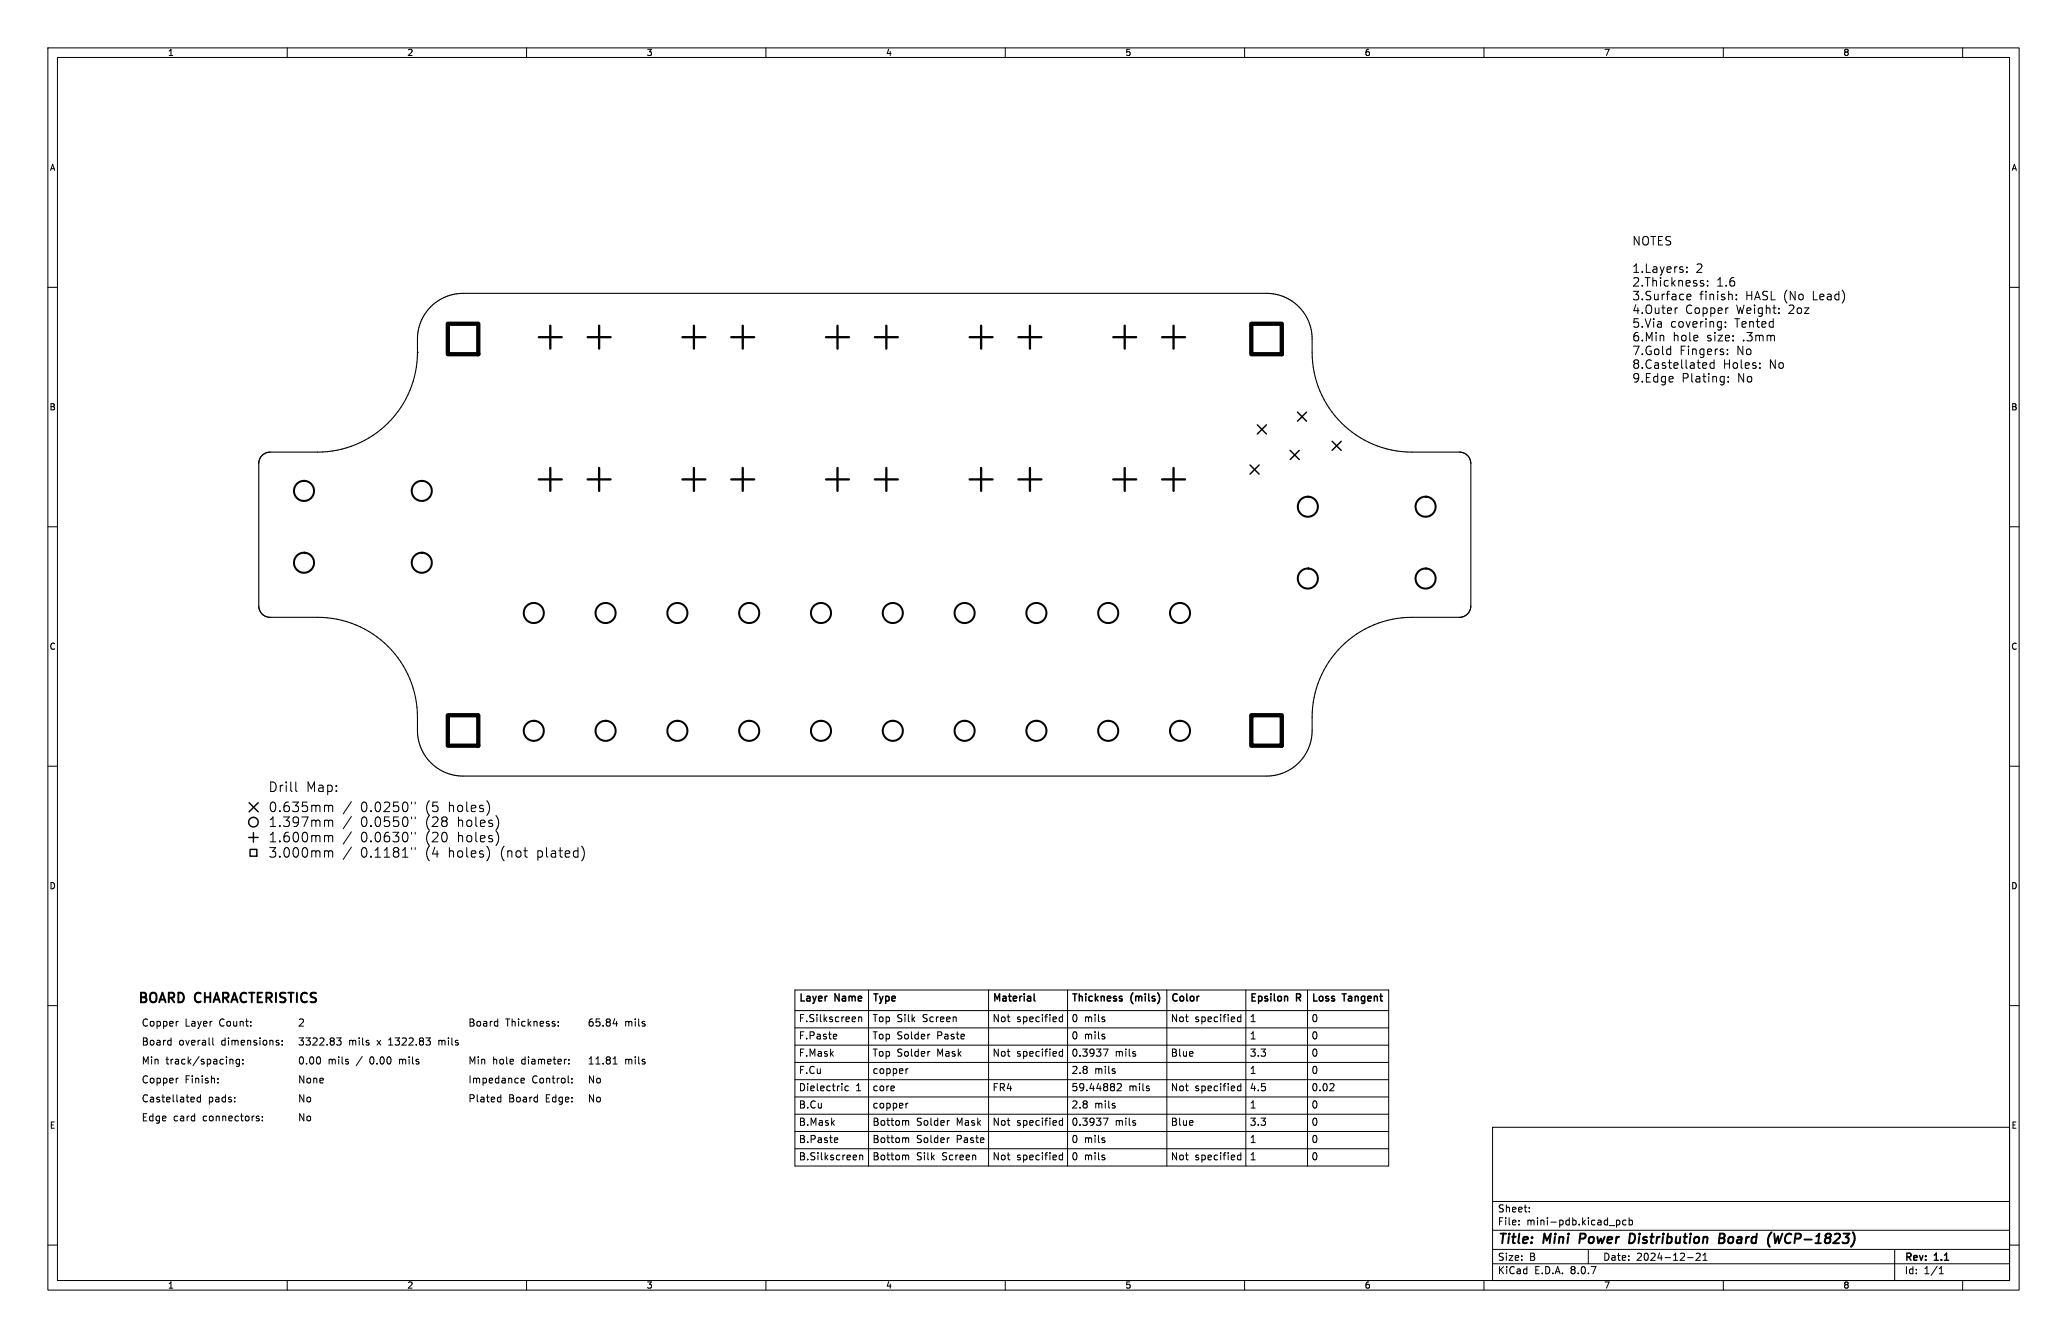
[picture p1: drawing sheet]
<svg xmlns="http://www.w3.org/2000/svg" width="432mm" height="279mm" viewBox="0 0 432 279" stroke-linecap="round" stroke-linejoin="round" font-family="sans-serif">
<defs><g id="words">
<g font-size="2.8">
<text x="28.7" y="210.4">BOARD</text>
<text x="40.8" y="210.4">CHARACTERISTICS</text>
<text x="312.8" y="260.3">Title:</text>
<text x="322.5" y="260.3">Mini</text>
<text x="330.8" y="260.3">Power</text>
<text x="342" y="260.3">Distribution</text>
<text x="361.5" y="260.3">Board</text>
<text x="372.5" y="260.3">(WCP-1823)</text>
</g>
<g font-size="2.5">
<text x="340.9" y="51.4">NOTES</text>
<text x="340.9" y="57.1">1.Layers:</text>
<text x="340.9" y="60">2.Thickness:</text>
<text x="354.2" y="57.1">2</text>
<text x="358.5" y="60">1.6</text>
<text x="340.9" y="62.8">3.Surface</text>
<text x="340.9" y="65.7">4.Outer</text>
<text x="352" y="65.7">Copper</text>
<text x="354.9" y="62.8">finish:</text>
<text x="362.6" y="65.7">Weight:</text>
<text x="364.6" y="62.8">HASL (No</text>
<text x="373.6" y="65.7">2oz</text>
<text x="378.7" y="62.8">Lead)</text>
<text x="340.9" y="68.6">5.Via</text>
<text x="340.9" y="71.4">6.Min</text>
<text x="348.8" y="68.6">covering:</text>
<text x="349.3" y="71.4">hole</text>
<text x="356.5" y="71.4">size:</text>
<text x="362.3" y="68.6">Tented</text>
<text x="364" y="71.4">.3mm</text>
<text x="340.9" y="74.3">7.Gold</text>
<text x="340.9" y="77.1">8.Castellated</text>
<text x="350.8" y="74.3">Fingers:</text>
<text x="359.8" y="77.1">Holes:</text>
<text x="362.7" y="74.3">No</text>
<text x="369.5" y="77.1">No</text>
<text x="340.9" y="80">9.Edge</text>
<text x="351.2" y="80">Plating:</text>
<text x="362.9" y="80">No</text>
</g>
<g font-size="2.1">
<text x="166.8" y="209.9">Layer</text>
<text x="174.5" y="209.9">Name</text>
<text x="182.2" y="209.9">Type</text>
<text x="207.3" y="209.9">Material</text>
<text x="223.8" y="209.9">Thickness</text>
<text x="236.3" y="209.9">(mils)</text>
<text x="244.5" y="209.9">Color</text>
<text x="261" y="209.9">Epsilon</text>
<text x="270.9" y="209.9">R</text>
<text x="273.9" y="209.9">Loss</text>
<text x="280.6" y="209.9">Tangent</text>
<text x="29.5" y="214.8">Copper</text>
<text x="38.7" y="214.8">Layer</text>
<text x="46.1" y="214.8">Count:</text>
<text x="62.1" y="214.8">2</text>
<text x="97.7" y="214.8">Board</text>
<text x="105.6" y="214.8">Thickness:</text>
<text x="122.6" y="214.8">65.84</text>
<text x="130.5" y="214.8">mils</text>
<text x="166.8" y="213.6">F.Silkscreen</text>
<text x="182.2" y="213.6">Top Silk</text>
<text x="192.5" y="213.6">Screen</text>
<text x="207.3" y="213.6">Not</text>
<text x="212.2" y="213.6">specified</text>
<text x="223.8" y="213.6">0 mils</text>
<text x="244.5" y="213.6">Not</text>
<text x="249.4" y="213.6">specified</text>
<text x="261" y="213.6">1</text>
<text x="273.9" y="213.6">0</text>
<text x="29.5" y="218.8">Board</text>
<text x="37.4" y="218.8">overall</text>
<text x="46.5" y="218.8">dimensions:</text>
<text x="62.1" y="218.8">3322.83</text>
<text x="72.8" y="218.8">mils</text>
<text x="79" y="218.8">x</text>
<text x="81.7" y="218.8">1322.83</text>
<text x="92.4" y="218.8">mils</text>
<text x="166.8" y="220.8">F.Mask</text>
<text x="166.8" y="217.2">F.Paste</text>
<text x="182.2" y="217.2">Top Solder</text>
<text x="182.2" y="220.8">Top Solder</text>
<text x="195.5" y="217.2">Paste</text>
<text x="195.5" y="220.8">Mask</text>
<text x="207.3" y="220.8">Not</text>
<text x="212.2" y="220.8">specified</text>
<text x="223.8" y="220.8">0.3937</text>
<text x="223.8" y="217.2">0 mils</text>
<text x="232.8" y="220.8">mils</text>
<text x="244.5" y="220.8">Blue</text>
<text x="261" y="217.2">1</text>
<text x="261" y="220.8">3.3</text>
<text x="273.9" y="217.2">0</text>
<text x="273.9" y="220.8">0</text>
<text x="29.5" y="226.7">Copper</text>
<text x="29.5" y="222.7">Min</text>
<text x="34.7" y="222.7">track/spacing:</text>
<text x="38.7" y="226.7">Finish:</text>
<text x="62.1" y="222.7">0.00</text>
<text x="62.1" y="226.7">None</text>
<text x="68.6" y="222.7">mils</text>
<text x="74.7" y="222.7">/</text>
<text x="77.7" y="222.7">0.00</text>
<text x="84.2" y="222.7">mils</text>
<text x="97.7" y="226.7">Impedance</text>
<text x="97.7" y="222.7">Min</text>
<text x="102.9" y="222.7">hole</text>
<text x="109.2" y="222.7">diameter:</text>
<text x="111.1" y="226.7">Control:</text>
<text x="122.6" y="226.7">No</text>
<text x="122.6" y="222.7">11.81</text>
<text x="130.5" y="222.7">mils</text>
<text x="166.8" y="224.4">F.Cu</text>
<text x="182.2" y="224.4">copper</text>
<text x="223.8" y="224.4">2.8</text>
<text x="228.5" y="224.4">mils</text>
<text x="261" y="224.4">1</text>
<text x="273.9" y="224.4">0</text>
<text x="29.5" y="230.6">Castellated</text>
<text x="43.5" y="230.6">pads:</text>
<text x="62.1" y="230.6">No</text>
<text x="97.7" y="230.6">Plated</text>
<text x="106.3" y="230.6">Board</text>
<text x="114.2" y="230.6">Edge:</text>
<text x="122.6" y="230.6">No</text>
<text x="166.8" y="228">Dielectric</text>
<text x="166.8" y="231.6">B.Cu</text>
<text x="178.6" y="228">1</text>
<text x="182.2" y="231.6">copper</text>
<text x="182.2" y="228">core</text>
<text x="207.3" y="228">FR4</text>
<text x="223.8" y="231.6">2.8</text>
<text x="223.8" y="228">59.44882</text>
<text x="228.5" y="231.6">mils</text>
<text x="235.6" y="228">mils</text>
<text x="244.5" y="228">Not</text>
<text x="249.4" y="228">specified</text>
<text x="261" y="231.6">1</text>
<text x="261" y="228">4.5</text>
<text x="273.9" y="228">0.02</text>
<text x="273.9" y="231.6">0</text>
<text x="29.5" y="234.6">Edge</text>
<text x="36.3" y="234.6">card</text>
<text x="42.6" y="234.6">connectors:</text>
<text x="62.1" y="234.6">No</text>
<text x="166.8" y="238.8">B.Paste</text>
<text x="166.8" y="235.2">B.Mask</text>
<text x="182.2" y="238.8">Bottom</text>
<text x="182.2" y="235.2">Bottom</text>
<text x="191.3" y="238.8">Solder</text>
<text x="191.3" y="235.2">Solder</text>
<text x="199.5" y="238.8">Paste</text>
<text x="199.5" y="235.2">Mask</text>
<text x="207.3" y="235.2">Not</text>
<text x="212.2" y="235.2">specified</text>
<text x="223.8" y="238.8">0 mils</text>
<text x="223.8" y="235.2">0.3937</text>
<text x="232.8" y="235.2">mils</text>
<text x="244.5" y="235.2">Blue</text>
<text x="261" y="238.8">1</text>
<text x="261" y="235.2">3.3</text>
<text x="273.9" y="238.8">0</text>
<text x="273.9" y="235.2">0</text>
<text x="166.8" y="242.4">B.Silkscreen</text>
<text x="182.2" y="242.4">Bottom</text>
<text x="191.3" y="242.4">Silk</text>
<text x="196.5" y="242.4">Screen</text>
<text x="207.3" y="242.4">Not</text>
<text x="212.2" y="242.4">specified</text>
<text x="223.8" y="242.4">0 mils</text>
<text x="244.5" y="242.4">Not</text>
<text x="249.4" y="242.4">specified</text>
<text x="261" y="242.4">1</text>
<text x="273.9" y="242.4">0</text>
<text x="312.8" y="256.1">File:</text>
<text x="312.8" y="253.4">Sheet:</text>
<text x="318.9" y="256.1">mini-pdb.kicad_pcb</text>
<text x="312.8" y="263.5">Size:</text>
<text x="319.5" y="263.5">B</text>
<text x="334.8" y="263.5">Date:</text>
<text x="341.8" y="263.5">2024-12-21</text>
<text x="397.8" y="263.7">Rev:</text>
<text x="404.2" y="263.7">1.1</text>
<text x="312.8" y="266.3">KiCad</text>
<text x="320.5" y="266.3">E.D.A.</text>
<text x="328.1" y="266.3">8.0.7</text>
<text x="397.8" y="266.3">Id:</text>
<text x="401.9" y="266.3">1/1</text>
</g>
<g font-size="1.8">
<text x="35" y="11.9">1</text>
<text x="85" y="11.9">2</text>
<text x="135" y="11.9">3</text>
<text x="185" y="11.9">4</text>
<text x="235" y="11.9">5</text>
<text x="285" y="11.9">6</text>
<text x="335" y="11.9">7</text>
<text x="385" y="11.9">8</text>
<text x="10.3" y="35.9">A</text>
<text x="420.1" y="35.9">A</text>
<text x="10.3" y="85.9">B</text>
<text x="420.1" y="85.9">B</text>
<text x="10.3" y="135.9">C</text>
<text x="420.1" y="135.9">C</text>
<text x="10.3" y="185.9">D</text>
<text x="420.1" y="185.9">D</text>
<text x="10.3" y="235.9">E</text>
<text x="420.1" y="235.9">E</text>
<text x="35" y="269.3">1</text>
<text x="85" y="269.3">2</text>
<text x="135" y="269.3">3</text>
<text x="185" y="269.3">4</text>
<text x="235" y="269.3">5</text>
<text x="285" y="269.3">6</text>
<text x="335" y="269.3">7</text>
<text x="385" y="269.3">8</text>
</g>
</g></defs>
<g fill="none" stroke="#000" stroke-width=".21">
<path d="M10 10h411.8v259.4h-411.8zM12 12h407.8v255.4h-407.8zM60 10v2M110 10v2M160 10v2M210 10v2M260 10v2M310 10v2M360 10v2M410 10v2M352.4 56.7v.2M352.4 55.8v.2"/>
<path d="M355.3 59.1l.4 .1 .3 .2-.1 .3h-.5M355.3 58.6h.6M356.7 59.6v.1M356.7 58.6v.2M10 60h2M348.8 72.9l.2 .1M349 72.3v1.8M349 74l-.2 .1M349.4 78.7l.1 .3-.8 .2M350.4 64.3l-.3 .1-.2 .2M352.4 62l.8-.2v-.3l-.5-.1-.3 .3 .1 .8h.7M356 75.7l.5 .1v.4l-.8 .1"/>
<path d="M356.5 76.8l-.5 .1M358.1 75.8l-.5-.1-.4 .4v.5l.2 .2h.7M358.1 75.1v1.8M359.4 67.1l.2 .1M359.6 67.1l-.1 1.7M359.6 68.3h-.2M360 78.6l.2 .1M360.2 78.6l-.1 1.6M360.2 79.7l-.2 .1M360.4 68.2v.1M360.4 67.2v.2M360.9 73v.1"/>
<path d="M360.9 64.3h.1M360.9 73.9v.2M361 79.6v.2M361 78.7v.2M362.7 62.4v.2M362.7 61.5v.2M367.6 76.8v.1M367.6 75.8v.2M371.6 65.3v.2M371.6 64.4v.1M419.8 60h2M10 110h2"/>
<path d="M419.8 110h2M10 160h2M419.8 160h2M56.4 177h1.2l-.7 .8a.54 .54 0 0 1 .7 .3v.5l-.2 .3-.8 .1-.2-.2M56.5 174.4l.5-.6v2M56.5 172.6h1.1M56.5 171.2l.5-.6v2M56.5 175.8h1.1M56.6 163.3a1.01 1.01 0 0 1 1.1 1 1.01 1.01 0 0 1-1.1 1zM56.7 167.6l.4-.1a1.25 1.25 0 0 1 0 2h-.2a1.33 1.33 0 0 1-.2-1.9zM58.5 172.4v.2M58.5 169.3v.2"/>
<path d="M58.5 175.6v.2M58.5 178.8v.2M58.6 164v1.3M59.1 164l-.4 .1-.1 .2M59.2 170.6h1.3l-.7 .8a.54 .54 0 0 1 .7 .3v.5l-.2 .3-.8 .1-.3-.2M59.5 177.2l.5-.2a1.25 1.25 0 0 1 0 2l-.5-.2a1.68 1.68 0 0 1 0-1.6zM59.8 163.3v.2M59.8 164v1.3M60.3 173.8a.79 .79 0 0 0-1 .9v.7l.2 .3 .6 .1 .3-.2 .1-.7-.2-.2-.6-.1-.4 .3M60.3 167.5a.79 .79 0 0 0-1 .8v.8l.2 .3 .6 .1 .3-.2 .1-.7-.2-.3h-.6l-.4 .3M60.7 163.3v1.7l.3 .3M61.1 167.5h1.3l-.7 .8a.54 .54 0 0 1 .7 .3v.5l-.2 .3-.8 .1-.3-.2"/>
<path d="M61.4 177.2l.5-.2a1.25 1.25 0 0 1 0 2l-.5-.2a1.68 1.68 0 0 1 0-1.6zM61.5 173.9l.4-.1a1.25 1.25 0 0 1 0 2h-.2a1.33 1.33 0 0 1-.2-1.9zM61.8 163.3v1.7l.3 .3M62.4 171.5l-.4 .3-.6-.1-.2-.2v-.5l.2-.3 .6-.1 .3 .2a1.32 1.32 0 0 1-.5 1.8h-.4M63 170.6h1.4l-.9 2M63.4 177.1l.4-.1a1.25 1.25 0 0 1 0 2h-.2a1.33 1.33 0 0 1-.2-1.9zM63.4 173.9l.4-.1a1.25 1.25 0 0 1 0 2h-.2a1.33 1.33 0 0 1-.2-1.9zM64.2 167.5h-1l-.1 .9 .3-.1h.7l.2 .3-.1 .7-.3 .2h-.5l-.3-.2M64.4 165.3v-2l.6 1.4 .7-1.4v2M65.1 168.3a.5 .5 0 0 1 .9 .1M65.1 174.7a.5 .5 0 0 1 .9 0M65.1 177.9a.5 .5 0 0 1 .9 0"/>
<path d="M65.1 171.5a.5 .5 0 0 1 .9 0M65.1 168.2v1.3M65.1 171.3v1.3M65.1 174.5v1.3M65.1 177.7v1.3M66 168.4l.3-.2 .4 .1 .1 1.2M66 174.7l.3-.2 .4 .1 .1 1.2M66 177.9l.3-.2 .4 .1 .1 1.2M66 171.5l.3-.2 .4 .1 .1 1.2M66 168.4v1.1M66 171.5v1.1M66 174.7v1.1"/>
<path d="M66 177.9v1.1M66.6 164.1h.8l.1 1.2M67.5 164.4l-.7 .1a.39 .39 0 0 0-.3 .4 .39 .39 0 0 0 .3 .4l.7-.1M67.8 168.2v1.3M67.8 171.3v1.3M67.8 174.5v1.3M67.8 177.7v1.3M67.8 168.3a.5 .5 0 0 1 .8 .1M67.8 174.7a.5 .5 0 0 1 .8 0M67.8 177.9a.5 .5 0 0 1 .8 0M67.8 171.5a.5 .5 0 0 1 .8 0M68.5 164.1l.5-.1 .4 .3v.6l-.2 .3h-.7"/>
<path d="M68.5 164v2M68.6 168.4l.3-.2 .5 .1 .1 1.2M68.6 174.7l.3-.2 .5 .1 .1 1.2M68.6 177.9l.3-.2 .5 .1 .1 1.2M68.6 171.5l.3-.2 .5 .1 .1 1.2M68.6 168.4v1.1M68.6 171.5v1.1M68.6 174.7v1.1M68.6 177.9v1.1M70.3 165.1v.2M70.3 164.1v.1M73.4 173.7l-1.7 2.6"/>
<path d="M73.4 167.4l-1.7 2.6M73.4 176.9l-1.7 2.6M73.4 170.5l-1.7 2.6M75.7 170.8l.5-.2a1.25 1.25 0 0 1 0 2l-.5-.2a1.68 1.68 0 0 1 0-1.6zM75.7 177.2l.5-.2a1.25 1.25 0 0 1 0 2l-.5-.2a1.68 1.68 0 0 1 0-1.6zM75.7 174l.5-.2a1.25 1.25 0 0 1 0 2l-.5-.2a1.68 1.68 0 0 1 0-1.6zM75.7 167.7l.5-.2a1.25 1.25 0 0 1 0 2l-.5-.2a1.68 1.68 0 0 1 0-1.6zM77.5 175.6v.2M77.5 178.8v.2M77.5 169.3v.2M77.5 172.4v.2M78.4 177.6l.5-.6v2"/>
<path d="M78.4 179h1.1M78.6 170.7l.4-.1a1.25 1.25 0 0 1 0 2h-.2a1.33 1.33 0 0 1-.2-1.9zM78.6 167.6l.4-.1a1.25 1.25 0 0 1 0 2h-.2a1.33 1.33 0 0 1-.2-1.9zM78.6 173.9l.4-.1a1.25 1.25 0 0 1 0 2h-.2a1.33 1.33 0 0 1-.2-1.9zM80.3 177.6l.5-.6v2M80.3 179h1.1M80.3 167.7l.3-.2 .6 .1a.54 .54 0 0 1 .1 .7l-1.1 1.2h1.2M81.2 173.8a.79 .79 0 0 0-.9 .9v.7l.2 .3 .5 .1 .3-.2 .1-.7-.2-.2-.6-.1-.3 .3M81.3 170.6h-.9l-.1 .9 .3-.1 .6 .1 .2 .2-.1 .7-.3 .2h-.4l-.3-.2M82.1 173.8h1.2l-.7 .8a.54 .54 0 0 1 .7 .3v.5l-.2 .3-.7 .1-.3-.2M82.6 177.9l-.4-.4 .4-.5 .5 .1 .2 .3-.4 .5M82.6 177.9l-.4 .3v.4l.4 .4 .5-.1 .2-.3v-.4l-.4-.3"/>
<path d="M82.6 177.9h.3M83.2 170.6h-.9l-.1 .9 .3-.1 .6 .1 .2 .2-.1 .7-.3 .2h-.4l-.3-.2M83.2 167.5h-.9l-.1 .9 .3-.1h.6l.2 .3-.1 .7-.3 .2h-.4l-.3-.2M84.1 179h1.1M84.1 177.6l.5-.6v2M84.4 170.7l.3-.1a1.25 1.25 0 0 1 0 2h-.1a1.33 1.33 0 0 1-.2-1.9zM84.4 167.6l.3-.1a1.25 1.25 0 0 1 0 2h-.1a1.33 1.33 0 0 1-.2-1.9zM84.4 173.9l.3-.1a1.25 1.25 0 0 1 0 2h-.1a1.33 1.33 0 0 1-.2-1.9zM86 167.5v.4M86 170.6v.4M86 173.8v.4M86 177v.4"/>
<path d="M86.7 167.5v.4M86.7 170.6v.4M86.7 173.8v.4M86.7 177v.4M89.7 170.3a2.29 2.29 0 0 0 0 3.1M89.7 173.5a2.29 2.29 0 0 0 0 3.1M89.7 176.7a2.29 2.29 0 0 0 0 3.1M89.7 167.2a2.29 2.29 0 0 0 0 3.1M90.4 170.8l.2-.2 .7 .1a.54 .54 0 0 1 .1 .8l-1.1 1.1h1.2M90.4 174l.2-.2 .7 .1a.54 .54 0 0 1 .1 .8l-1.1 1.1h1.2M90.8 176.9l-.4 1.4h1.2M91.3 177.7v1.3"/>
<path d="M91.4 167.5h-.9l-.1 .9 .2-.1h.7l.2 .3-.1 .7-.3 .2h-.5l-.2-.2M92.6 173.9l.3-.1a1.25 1.25 0 0 1 0 2h-.2a1.33 1.33 0 0 1-.1-1.9zM92.6 171.5l-.3-.4 .3-.5 .6 .1 .2 .3-.4 .5M92.6 171.5l-.3 .3 .1 .6 .2 .2 .6-.1 .2-.3-.1-.6-.3-.1M92.6 171.5h.4M93.9 168.3a.5 .5 0 0 1 .8 .1v1.1M93.9 177.9a.5 .5 0 0 1 .8 0v1.1M93.9 167.5v2M93.9 177v2M95.7 168.3a.54 .54 0 0 1 .5-.2 .54 .54 0 0 1 .4 .4v.6a.54 .54 0 0 1-.5 .4 .54 .54 0 0 1-.5-.4zM95.7 177.9a.54 .54 0 0 1 .5-.2 .54 .54 0 0 1 .4 .3v.6a.54 .54 0 0 1-.5 .4 .54 .54 0 0 1-.5-.4zM95.8 174.7a.5 .5 0 0 1 .8 0v1.1"/>
<path d="M95.8 171.5a.5 .5 0 0 1 .8 0v1.1M95.8 170.6v2M95.8 173.8v2M97.5 167.5v1.7l.3 .3M97.5 177v1.7l.3 .3M97.7 174.6a.54 .54 0 0 1 .9 .2v.6a.54 .54 0 0 1-.6 .4 .54 .54 0 0 1-.5-.4v-.6zM97.7 171.4a.54 .54 0 0 1 .9 .2v.6a.54 .54 0 0 1-.6 .4 .54 .54 0 0 1-.5-.4v-.6zM98.5 168.8l.9-.2-.1-.3-.6-.1-.2 .2 .1 1h.7M98.5 178.3l.9-.2-.1-.3-.6-.1-.2 .2 .1 1h.7M99.4 170.6v1.7l.3 .3M99.4 173.8v1.7l.3 .3M100.4 171.9l.9-.2-.1-.3-.6-.1-.2 .2 .1 1h.7"/>
<path d="M100.4 175.1l.9-.2-.1-.3-.6-.1-.2 .2 .1 1h.7M100.9 168.3l-.4-.1-.3 .2 .1 .3 .6 .2v.5h-.7M100.9 177.8l-.4-.1-.3 .2 .1 .3 .6 .2v.5h-.7M101.7 167.2a2.29 2.29 0 0 1 0 3.1M101.7 176.7a2.29 2.29 0 0 1 0 3.1M102.8 171.4l-.4-.1-.3 .2 .1 .3 .6 .2v.5h-.7M102.8 174.6l-.4-.1-.3 .2 .1 .3 .6 .2v.5h-.7M103.6 170.3a2.29 2.29 0 0 1 0 3.1M103.6 173.5a2.29 2.29 0 0 1 0 3.1M105.3 176.7a2.29 2.29 0 0 0 0 3.1M106.1 177.9a.5 .5 0 0 1 .8 0v1.1M106.1 177.7v1.3"/>
<path d="M107.9 177.9a.54 .54 0 0 1 .5-.2 .54 .54 0 0 1 .4 .3v.6a.54 .54 0 0 1-.5 .4 .54 .54 0 0 1-.5-.4zM109.4 177.7h.8M109.7 177v1.7l.1 .2 .4 .1M112.4 177.8l.5-.1 .4 .3v.6l-.2 .3h-.7M112.4 177.7v2M114.2 177v1.7l.3 .3M115.2 177.8h.8l.1 1.2M116.1 178.1l-.7 .1a.39 .39 0 0 0-.3 .4 .39 .39 0 0 0 .3 .4l.7-.1M116.7 177.7h.8M117 177v1.7l.1 .2 .4 .1M118.1 178.3l.9-.2-.1-.3-.5-.1-.3 .2 .1 1h.7M120.7 177.8l-.5-.1-.4 .3v.6l.2 .3h.7"/>
<path d="M120.7 177v2M121.5 176.7a2.29 2.29 0 0 1 0 3.1M10 210h2M35.6 217.2l.1 .1M35.7 216.7v1.5M35.7 218.2h-.1M37.2 213.3h-.2M44.5 216.7v1.3l.2 .2M58.1 217.7l.2 .2-.2 .3M58.1 217.2l.1 .1M59 218.1v.1M59 217.3v.1"/>
<path d="M70.3 216.7h1l-.5 .6 .4 .1v.7l-.2 .1-.7-.1M89 216.7h.9l-.5 .6M89.8 217.4v.7M91.7 217.2v1M91.9 217.2l-.2 .2M103.8 213.3h.2M104 212.8v1.5M104 214.2l-.2 .1M116.6 214.1v.2M116.6 213.3v.2M128.1 213.8h.9M128.8 213.3v1"/>
<path d="M166.1 206.7h124v36.8h-124zM166.1 218.2h124M166.1 214.6h124M166.1 211h124M174.6 216l.2 .3-.7 .2M174.7 216.9l-.1 .1M179.4 212.5l.2-.1h.3l.1 1M179.4 212.4v1M181.4 206.7v36.8M194.3 216l-.4 .1M194.3 219.6l-.4 .1M199.7 212.4l.1 1"/>
<path d="M201.4 216l.1 .3-.7 .2M206.5 206.7v36.8M222 211.9v1.5M222 219.1v1.5M222 212.4h-.5l-.2 .2 .1 .7h.6M222 219.6h-.5l-.2 .2 .1 .7h.6M223 206.7v36.8M230.5 219.1h1l-.7 1.5M230.6 212.9l.2 .2-.2 .3M230.6 216.5l.2 .2-.2 .3M230.6 212.4h.2M230.6 216h.2"/>
<path d="M237 219.6h.2M243.8 206.7v36.8M259.2 212.4h-.4l-.3 .2 .1 .7h.6M259.2 211.9v1.5M260.3 206.7v36.8M273.1 206.7v36.8M419.8 210h2M37.2 225.1l-.2 .1M40.5 229.2l.1 .3-.7 .1M41.9 229.2l-.4-.1-.3 .3 .1 .6h.6M41.9 228.6v1.5M45.5 225.2v.2"/>
<path d="M45.5 226v.1M48.1 221.3h.5l.1 .9M50 221.3l-.4-.1-.3 .3 .2 .6h.5M50 221.2v1.2l-.3 .3-.3-.1M50.7 221.3v.1M50.7 222v.2M54 233.6l.2 .2-.2 .3M54 233.1h.1M54.8 233.9v.2M54.8 233.1v.2M66.8 220.8l.2 .5-.2 .7M83.5 221.2v1"/>
<path d="M83.7 221.2l-.2 .1M104.2 229.1l.4 .1M104.6 228.6v1.5M104.6 230l-.4 .1M108.8 225.6l.8-.1-.1-.3-.4-.1-.3 .3 .1 .7h.6M118.8 222v.2M118.8 221.3v.1M119.5 225.2v.2M119.5 226v.1M128.1 222.2h.8M128.1 221.1l.4-.4v1.5M166.1 225.5h124"/>
<path d="M166.1 229.1h124M166.1 236.3h124M166.1 239.9h124M166.1 232.7h124M166.1 221.9h124M174.5 237.6l.4 .1 .1 .3-.7 .1M174.9 238.5l-.4 .1M177.2 226.8h-.4l-.3 .3 .2 .6h.5M189.4 234l.4 .2v.8M189.4 237.6l.4 .2v.8M189.7 223.2l-.4 .3M189.7 230.4l-.4 .3"/>
<path d="M198.3 234l-.3 .1M198.3 237.6l-.3 .1M205.5 237.7v.3l-.7 .1M222 234.1l-.5-.1-.2 .3 .1 .6h.6M222 233.5v1.5M230.5 233.5h1l-.7 1.5M230.6 238.1l.2 .2-.2 .3M230.6 237.6l.2 .1M232.8 230.9l.2 .2-.2 .3M232.8 223.7l.2 .2-.2 .3M232.8 230.4l.1 .1M232.8 223.2h.1"/>
<path d="M233.4 226.4l.6-.1 .3 .4-1 1.1h1M237 234.5l.3 .2-.3 .3M237 220.1l.3 .2-.3 .3M237 234l.2 .1M239.9 226.8h.1M239.9 227.3l.2 .2-.2 .3M259.2 226.3v1.5M259.2 226.8h-.4l-.3 .3 .1 .6h.6M278.5 226.3l.2 .3-.1 .3-.9 .9h1M311.8 235.4h108v32h-108zM10 260h2M179.6 241.3l.2-.1 .4 .1v.9"/>
<path d="M179.6 241.2v1M189.4 241.2l.4 .2v.8M203.8 241.3v.9M222 241.3l-.5-.1-.2 .3 .1 .6h.6M222 240.7v1.5M230.6 241.7l.2 .2-.2 .3M230.6 241.2l.2 .1M259.2 240.7v1.5M259.2 241.3l-.4-.1-.3 .3 .1 .6h.6M311.8 256.9h108M311.8 250.9h108M317.3 255.6v.2"/>
<path d="M317.3 254.9v.1M319.5 252.9v.2M319.5 252.2v.1M337.7 254.8v1.5M337.7 254.9l.4-.1 .3 .3-.1 .6h-.6M339.7 254.9l-.4-.1-.3 .3 .1 .6h.6M340.3 254.9l.5-.1 .2 .3-.1 .6h-.6M340.3 254.3v1.5M419.8 260h2M60 267.4v2M110 267.4v2M160 267.4v2"/>
<path d="M210 267.4v2M260 267.4v2M310 267.4v2M311.8 263.9h108M311.8 260.9h108M331.8 260.9v3M352.5 262.6h1.2M354.3 261.8l.6-.1 .3 .4-.9 1.1h.9M355.8 263.2h.8M355.8 262.1l.4-.4v1.5M360 267.4v2M395.8 260.9v6.5"/>
<path d="M405.1 266h.9M405.1 264.9l.4-.4v1.5M410 267.4v2"/>
</g>
<g fill="none" stroke="#000" stroke-width=".4">
<path d="M30.4 207.5l-.3-.2h-.6v2M31.5 207.6a.68 .68 0 0 1 1.1 0M33.3 209.3l.6-2 .7 2M36.3 207.5l-.3-.2h-.7v2M38.2 207.6l-.5-.3h-.4v2M41.9 207.5l-.1-.1a.72 .72 0 0 0-.9 .2M42.8 207.3v2M43.9 207.3v2M44.6 209.3l.7-2 .6 2M47.6 207.5l-.2-.2h-.8v2M48.3 209.3l.7-2 .6 2M51.5 207.5l-.1-.1a.72 .72 0 0 0-1 .2"/>
<path d="M52 207.3h1.2M52.6 207.3v2M54.8 207.3h-1v2M56.7 207.5l-.3-.2h-.8v2M57.6 207.3v2M59.6 207.4l-.7-.1-.3 .2M60.2 207.3h1.2M60.8 207.3v2M62 207.3v2M64.1 207.5l-.1-.1a.72 .72 0 0 0-.9 .2M66 207.4l-.7-.1-.3 .2M330.2 257.6l-.3 2"/>
<path d="M341.3 257.7l-.8-.1-.2 2h.5l.5-.3M359.2 258.6h.6M359.3 257.6h.7l.2 .2 .1 .4-.5 .4 .3 .1a.58 .58 0 0 1-.3 .9h-.7zM370.1 257.3l-.1 .1M370.6 257.6l.3 2 .5-1.4 .2 1.4 .7-2"/>
</g>
<g fill="none" stroke="#000" stroke-width=".48">
<path d="M112.6 70.4h4.8M115 68v4.8M122.8 70.4h4.8M125.2 68v4.8M142.6 70.4h4.8M145 68v4.8M152.8 70.4h4.8M155.2 68v4.8M172.6 70.4h4.8M175 68v4.8M182.8 70.4h4.8M185.2 68v4.8"/>
<path d="M202.6 70.4h4.8M205 68v4.8M212.8 70.4h4.8M215.2 68v4.8M232.6 70.4h4.8M235 68v4.8M242.8 70.4h4.8M245.2 68v4.8M115 97.7v4.8M125.2 97.7v4.8M145 97.7v4.8M155.2 97.7v4.8"/>
<path d="M175 97.7v4.8M185.2 97.7v4.8M205 97.7v4.8M215.2 97.7v4.8M235 97.7v4.8M245.2 97.7v4.8M112.6 100.1h4.8M122.8 100.1h4.8M142.6 100.1h4.8M152.8 100.1h4.8M172.6 100.1h4.8M182.8 100.1h4.8"/>
<path d="M202.6 100.1h4.8M212.8 100.1h4.8M232.6 100.1h4.8M242.8 100.1h4.8"/>
</g>
<path d="M87.2 73.6h.1M87.2 73.6a20.9 20.9 0 0 1-20.8 20.8h-10a2.38 2.38 0 0 0-2.3 2.4v29.7a2.38 2.38 0 0 0 2.3 2.4M264.6 61.3a9.5 9.5 0 0 1 9.5 9.5 22.2 22.2 0 0 0 3.6 14.4 20.8 20.8 0 0 0 17.3 9.2h9.9a2.38 2.38 0 0 1 2.4 2.4v29.7a2.38 2.38 0 0 1-2.4 2.4h-9.9a20.9 20.9 0 0 0-20.9 20.9M264.6 61.3h-167.9a9.5 9.5 0 0 0-9.5 9.5v2.8M264.6 61.3h.1M56.4 128.9h10a20.8 20.8 0 0 1 20.8 20.9v2.7a9.5 9.5 0 0 0 9.5 9.6h167.9a9.5 9.5 0 0 0 9.5-9.6v-2.7M56.4 128.9h.1M274.1 149.8h.1" fill="none" stroke="#000" stroke-width=".23"/>
<g fill="none" stroke="#000" stroke-width=".42">
<circle cx="63.5" cy="102.5" r="2.1"/>
<circle cx="63.5" cy="117.5" r="2.1"/>
<circle cx="88.1" cy="102.5" r="2.1"/>
<circle cx="88.1" cy="117.5" r="2.1"/>
<circle cx="273.2" cy="105.8" r="2.1"/>
<circle cx="297.8" cy="105.8" r="2.1"/>
<circle cx="111.5" cy="128" r="2.1"/>
<circle cx="126.5" cy="128" r="2.1"/>
<circle cx="141.5" cy="128" r="2.1"/>
<circle cx="156.5" cy="128" r="2.1"/>
<circle cx="171.5" cy="128" r="2.1"/>
<circle cx="186.5" cy="128" r="2.1"/>
<circle cx="201.5" cy="128" r="2.1"/>
<circle cx="216.5" cy="128" r="2.1"/>
<circle cx="231.5" cy="128" r="2.1"/>
<circle cx="246.5" cy="128" r="2.1"/>
<circle cx="273.2" cy="120.8" r="2.1"/>
<circle cx="297.8" cy="120.8" r="2.1"/>
<circle cx="111.5" cy="152.6" r="2.1"/>
<circle cx="126.5" cy="152.6" r="2.1"/>
<circle cx="141.5" cy="152.6" r="2.1"/>
<circle cx="156.5" cy="152.6" r="2.1"/>
<circle cx="171.5" cy="152.6" r="2.1"/>
<circle cx="186.5" cy="152.6" r="2.1"/>
<circle cx="201.5" cy="152.6" r="2.1"/>
<circle cx="216.5" cy="152.6" r="2.1"/>
<circle cx="231.5" cy="152.6" r="2.1"/>
<circle cx="246.5" cy="152.6" r="2.1"/>
</g>
<path d="M93.6 67.6h6.3v6.4h-6.3zM261.4 67.6h6.4v6.4h-6.4zM93.6 149.4h6.3v6.3h-6.3zM261.4 149.4h6.4v6.3h-6.4z" fill="none" stroke="#000" stroke-width=".9"/>
<g fill="none" stroke="#000" stroke-width=".3">
<path d="M261.1 97.1l1.9 1.9M262.7 88.7l1.9 1.9M263 97.1l-1.9 1.9M264.6 88.7l-1.9 1.9M269.5 94.1l1.9 1.9M271 86.1l1.9 1.9M271.4 94.1l-1.9 1.9M272.9 86.1l-1.9 1.9M278.3 92.1l1.9 2M280.2 92.1l-1.9 2M51.9 174.9h2M52 167.6l1.9 1.9"/>
<path d="M52.2 177.4h1.5v1.4h-1.5zM52.9 173.9v2M53.9 167.6l-1.9 1.9M167.4 207.5v1.5M172.6 208h.2M175.3 207.5v1.5l-.9-1.5v1.5M182.5 207.5h.9M183 207.5v1.5M207.8 209v-1.5l.5 1.1 .5-1.1v1.5M210.9 207.5v1.3M214 207.5v.2M215.2 208.1l.1 .9"/>
<path d="M215.3 209h-.1M215.3 208.4l-.1 .1M216 207.5v1.3l.2 .2M224.1 207.5h.9M224.5 207.5v1.5M225.5 207.5v1.5M226.8 207.5v.2M228.8 207.5v1.5M233.8 208.3l.7 .4-.3 .3h-.4M234.4 208.1l-.4-.1-.2 .2M236.7 207.3l-.3 .4M239.2 207.5v.2"/>
<path d="M240 207.5v1.3M241.8 207.3a1.74 1.74 0 0 1 .1 2.2M245.9 207.7l-.4-.2-.4 .2M247.9 207.5v1.3M250.5 208l-.3 .1M262.3 207.5h-.7v1.5M265.5 207.5v.2M266.2 207.5v1.3M268.4 208.1h.5l.1 .9M271.6 207.7l-.8-.2v1.5M274.4 207.5v1.5M280.4 207.5h.8"/>
<path d="M280.8 207.5v1.5M288.4 207.5v1.3"/>
<circle cx="52.9" cy="171.7" r="1"/>
</g>
<use href="#words"/>
</svg>
